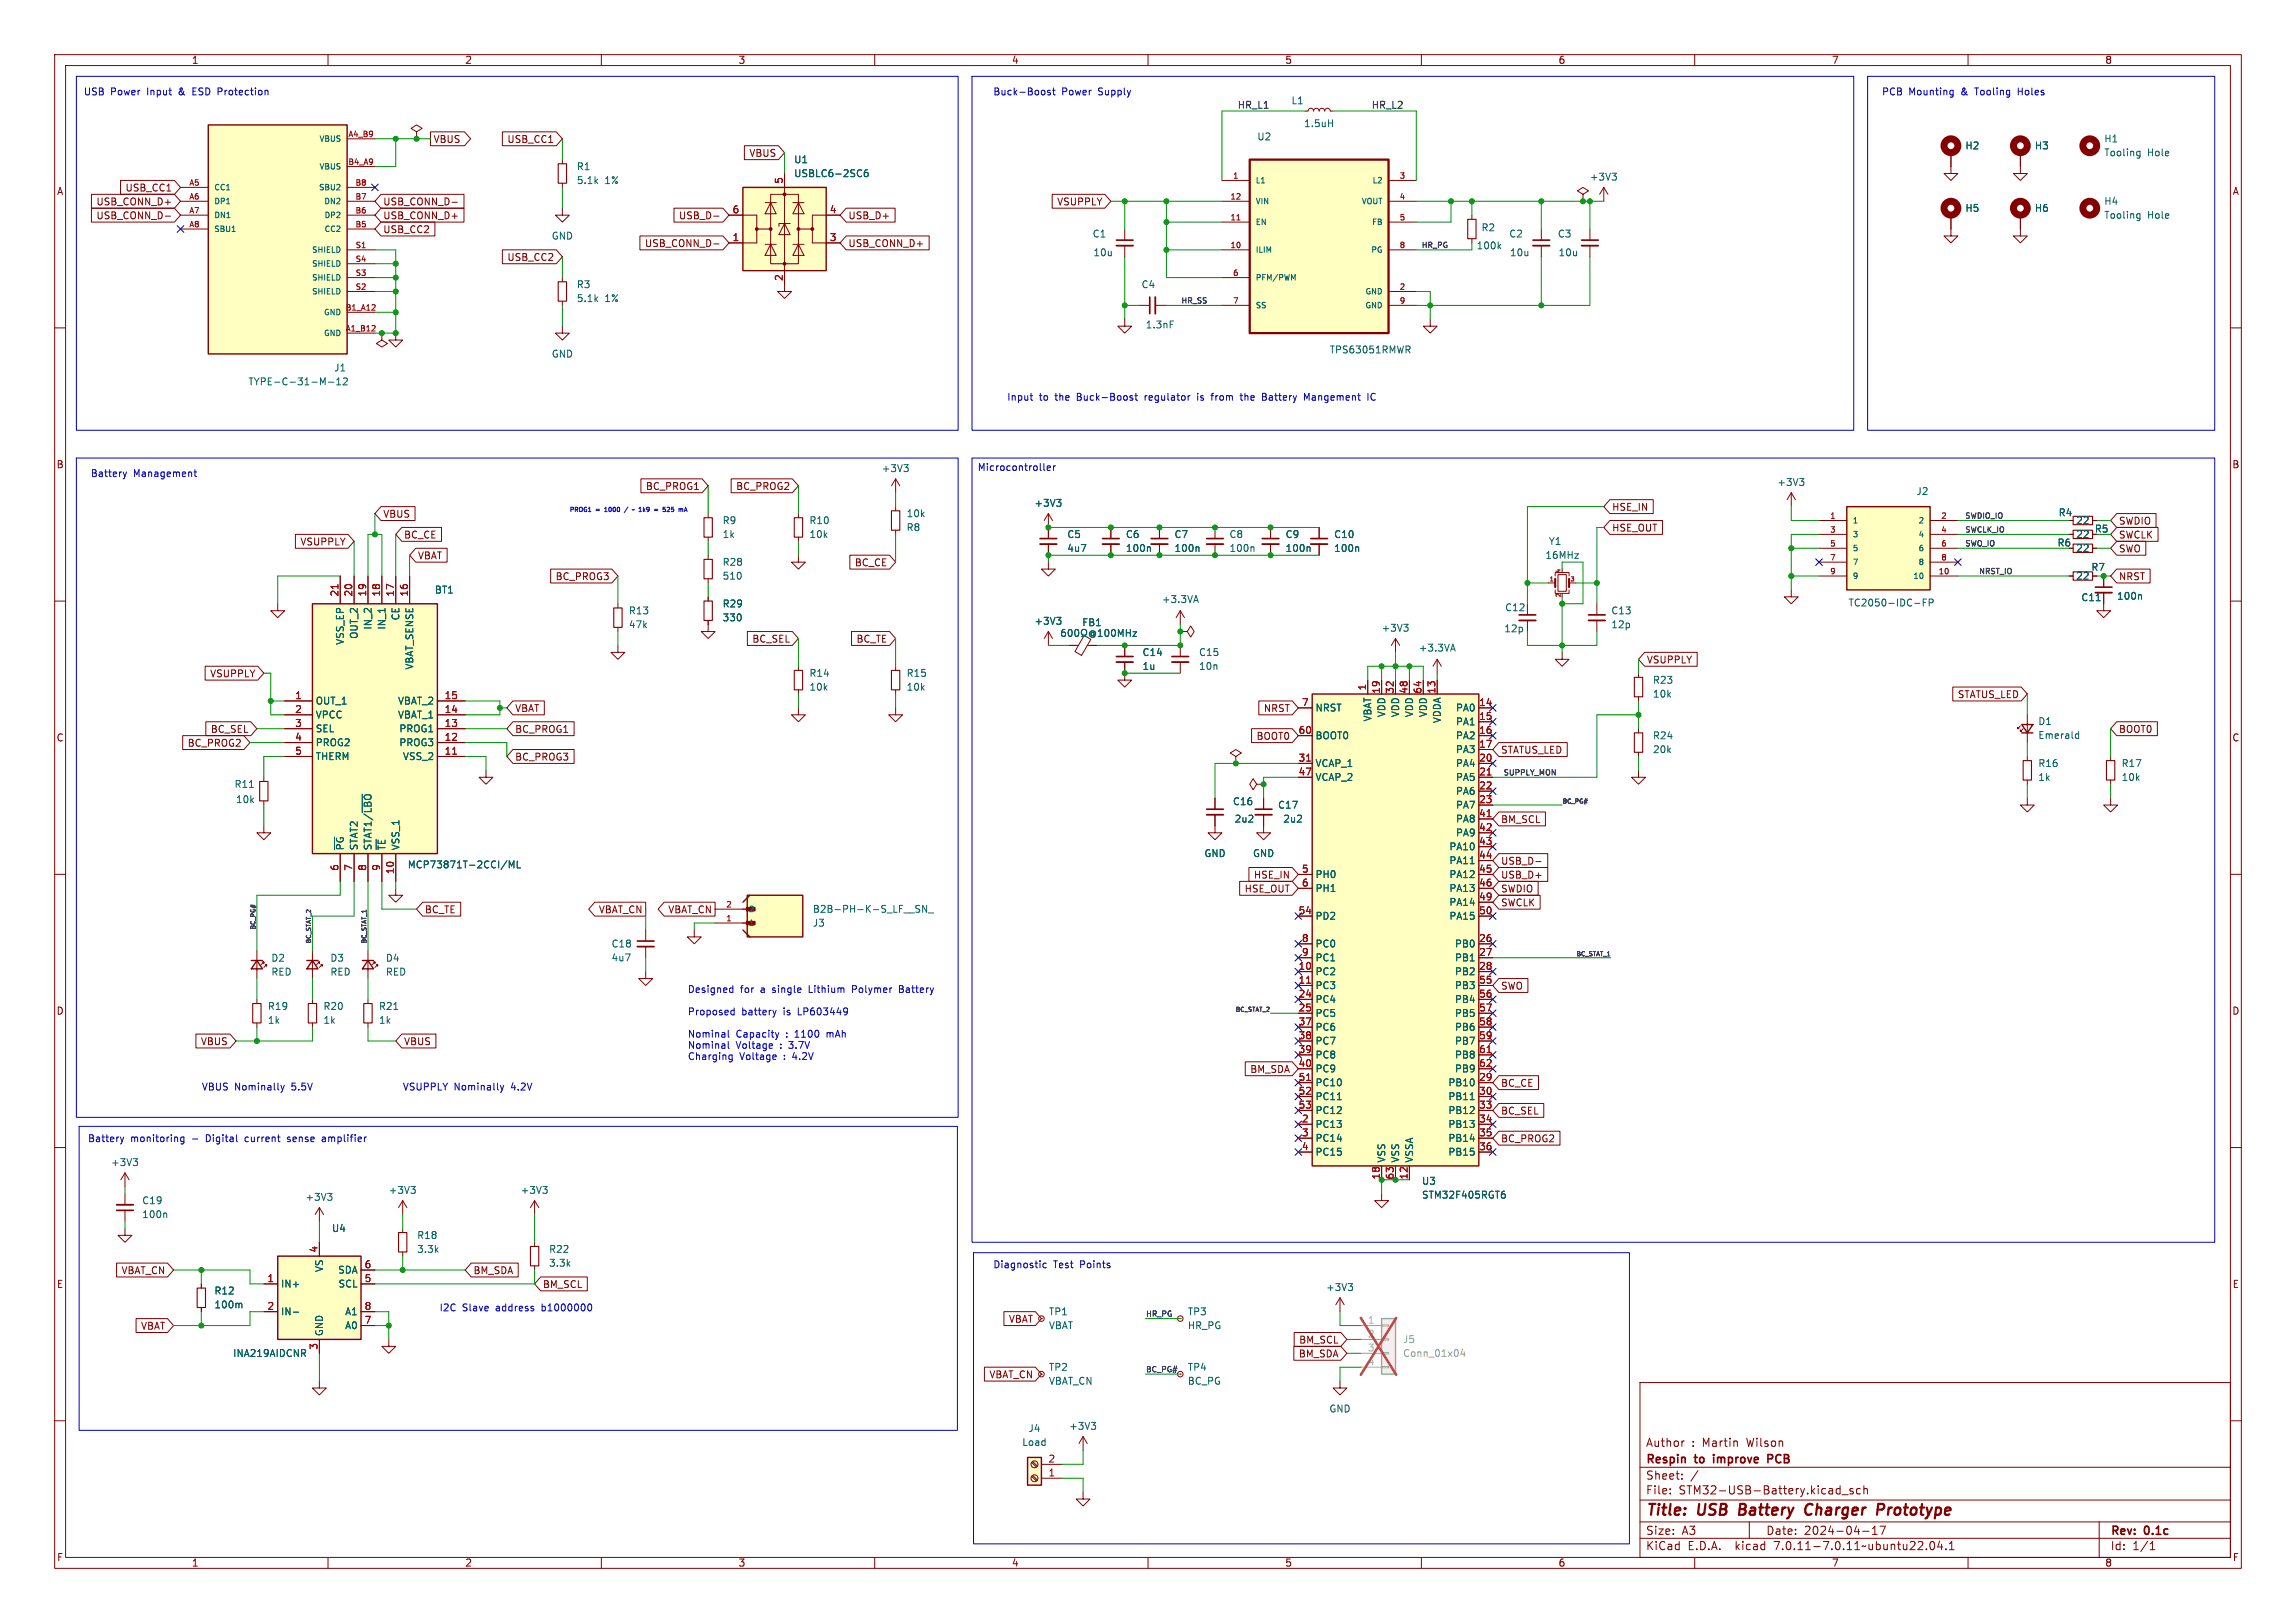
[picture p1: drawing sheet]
<svg xmlns="http://www.w3.org/2000/svg" width="420mm" height="297mm" viewBox="0 0 420 297" stroke-linecap="round" stroke-linejoin="round" font-family="sans-serif">
<defs><g id="words">
<g font-size="2.8" fill="#840000">
<text x="301" y="277.9">Title:</text>
<text x="310.6" y="277.9">USB</text>
<text x="319" y="277.9">Battery</text>
<text x="331.9" y="277.9">Charger</text>
<text x="345.8" y="277.9">Prototype</text>
</g>
<g font-size="2.1" fill="#840000">
<text x="301" y="268.2">Respin</text>
<text x="301" y="265">Author</text>
<text x="309.4" y="265">: Martin</text>
<text x="310.2" y="268.2">to</text>
<text x="314.1" y="268.2">improve</text>
<text x="319.7" y="265">Wilson</text>
<text x="324.6" y="268.2">PCB</text>
<text x="301" y="273.7">File:</text>
<text x="301" y="271">Sheet:</text>
<text x="307.1" y="273.7">STM32-USB-Battery.kicad_sch</text>
<text x="301" y="281.1">Size:</text>
<text x="307.6" y="281.1">A3</text>
<text x="323" y="281.1">Date:</text>
<text x="330" y="281.1">2024-04-17</text>
<text x="386" y="281.3">Rev:</text>
<text x="392.4" y="281.3">0.1c</text>
<text x="301" y="283.9">KiCad</text>
<text x="308.7" y="283.9">E.D.A.</text>
<text x="317.6" y="283.9">kicad</text>
<text x="324.8" y="283.9">7.0.11-7.0.11~ubuntu22.04.1</text>
<text x="386" y="283.9">Id:</text>
<text x="390.1" y="283.9">1/1</text>
</g>
<g font-size="1.8" fill="#840000">
<text x="35" y="11.9">1</text>
<text x="85" y="11.9">2</text>
<text x="135" y="11.9">3</text>
<text x="185" y="11.9">4</text>
<text x="235" y="11.9">5</text>
<text x="285" y="11.9">6</text>
<text x="335" y="11.9">7</text>
<text x="385" y="11.9">8</text>
<text x="79.2" y="26.4">VBUS</text>
<text x="92.7" y="26.4">USB_CC1</text>
<text x="137" y="28.9">VBUS</text>
<text x="10.3" y="35.9">A</text>
<text x="22.9" y="35.2">USB_CC1</text>
<text x="408.3" y="35.9">A</text>
<text x="17.5" y="40.3">USB_CONN_D-</text>
<text x="17.5" y="37.8">USB_CONN_D+</text>
<text x="70" y="37.8">USB_CONN_D-</text>
<text x="70" y="40.3">USB_CONN_D+</text>
<text x="124.1" y="40.3">USB_D-</text>
<text x="155.1" y="40.3">USB_D+</text>
<text x="193.3" y="37.8">VSUPPLY</text>
<text x="70" y="42.9">USB_CC2</text>
<text x="92.7" y="47.9">USB_CC2</text>
<text x="117.9" y="45.4">USB_CONN_D-</text>
<text x="155.1" y="45.4">USB_CONN_D+</text>
<text x="10.3" y="85.9">B</text>
<text x="118.1" y="89.9">BC_PROG1</text>
<text x="134.6" y="89.9">BC_PROG2</text>
<text x="408.2" y="85.9">B</text>
<text x="70" y="94.9">VBUS</text>
<text x="294.8" y="93.7">HSE_IN</text>
<text x="376.5" y="94.7">R4</text>
<text x="54.9" y="100">VSUPPLY</text>
<text x="73.8" y="98.7">BC_CE</text>
<text x="294.8" y="97.5">HSE_OUT</text>
<text x="383.1" y="97.7">R5</text>
<text x="387.5" y="96.2">SWDIO</text>
<text x="387.5" y="101.3">SWO</text>
<text x="387.5" y="98.7">SWCLK</text>
<text x="76.4" y="102.6">VBAT</text>
<text x="101.5" y="106.4">BC_PROG3</text>
<text x="156.3" y="103.8">BC_CE</text>
<text x="387.5" y="106.4">NRST</text>
<text x="137.5" y="117.8">BC_SEL</text>
<text x="156.6" y="117.8">BC_TE</text>
<text x="38.3" y="124.1">VSUPPLY</text>
<text x="301.2" y="121.6">VSUPPLY</text>
<text x="94.1" y="130.5">VBAT</text>
<text x="231.1" y="130.5">NRST</text>
<text x="358" y="128">STATUS_LED</text>
<text x="10.3" y="135.9">C</text>
<text x="34.2" y="136.8">BC_PROG2</text>
<text x="38.5" y="134.3">BC_SEL</text>
<text x="94.1" y="134.3">BC_PROG1</text>
<text x="229.7" y="135.6">BOOT0</text>
<text x="387.5" y="134.3">BOOT0</text>
<text x="408.2" y="135.9">C</text>
<text x="94.1" y="139.4">BC_PROG3</text>
<text x="274.5" y="138.1">STATUS_LED</text>
<text x="274.5" y="150.8">BM_SCL</text>
<text x="229.3" y="161">HSE_IN</text>
<text x="274.5" y="158.4">USB_D-</text>
<text x="274.5" y="161">USB_D+</text>
<text x="77.6" y="167.3">BC_TE</text>
<text x="109.4" y="167.3">VBAT_CN</text>
<text x="122.1" y="167.3">VBAT_CN</text>
<text x="227.6" y="163.5">HSE_OUT</text>
<text x="274.5" y="163.5">SWDIO</text>
<text x="274.5" y="166.1">SWCLK</text>
<text x="10.3" y="185.9">D</text>
<text x="274.5" y="181.3">SWO</text>
<text x="408.2" y="185.9">D</text>
<text x="36.6" y="191.5">VBUS</text>
<text x="73.8" y="191.5">VBUS</text>
<text x="228.6" y="196.5">BM_SDA</text>
<text x="274.5" y="199.1">BC_CE</text>
<text x="274.5" y="209.2">BC_PROG2</text>
<text x="274.5" y="204.2">BC_SEL</text>
<text x="22.1" y="233.4">VBAT_CN</text>
<text x="86.5" y="233.4">BM_SDA</text>
<text x="10.3" y="235.9">E</text>
<text x="99.2" y="235.9">BM_SCL</text>
<text x="408.3" y="235.9">E</text>
<text x="25.7" y="243.5">VBAT</text>
<text x="184.5" y="242.3">VBAT</text>
<text x="237.5" y="248.6">BM_SDA</text>
<text x="237.6" y="246.1">BM_SCL</text>
<text x="180.9" y="252.4">VBAT_CN</text>
<text x="10.3" y="285.9">F</text>
<text x="35" y="286.9">1</text>
<text x="85" y="286.9">2</text>
<text x="135" y="286.9">3</text>
<text x="185" y="286.9">4</text>
<text x="235" y="286.9">5</text>
<text x="285" y="286.9">6</text>
<text x="335" y="286.9">7</text>
<text x="385" y="286.9">8</text>
<text x="408.3" y="285.9">F</text>
</g>
<g font-size="1.8" fill="#0000c2">
<text x="15.2" y="17.5">USB</text>
<text x="20.2" y="17.5">Power</text>
<text x="27" y="17.5">Input</text>
<text x="33" y="17.5">&amp;</text>
<text x="35.7" y="17.5">ESD Protection</text>
<text x="181.6" y="17.5">Buck-Boost</text>
<text x="194.2" y="17.5">Power</text>
<text x="201" y="17.5">Supply</text>
<text x="344.2" y="17.5">PCB</text>
<text x="349.2" y="17.5">Mounting</text>
<text x="358.8" y="17.5">&amp;</text>
<text x="361.6" y="17.5">Tooling</text>
<text x="369.6" y="17.5">Holes</text>
<text x="184.1" y="73.4">Input</text>
<text x="190.1" y="73.4">to</text>
<text x="193.1" y="73.4">the</text>
<text x="197.3" y="73.4">Buck-Boost</text>
<text x="209.9" y="73.4">regulator</text>
<text x="219.7" y="73.4">is</text>
<text x="222.5" y="73.4">from</text>
<text x="228" y="73.4">the</text>
<text x="232.2" y="73.4">Battery</text>
<text x="240" y="73.4">Mangement</text>
<text x="16.5" y="87.4">Battery</text>
<text x="24.4" y="87.4">Management</text>
<text x="178.8" y="86.5">Microcontroller</text>
<text x="125.7" y="181.8">Designed</text>
<text x="125.7" y="185.9">Proposed</text>
<text x="135.4" y="181.8">for</text>
<text x="135.7" y="185.9">battery</text>
<text x="139.3" y="181.8">a</text>
<text x="141.6" y="181.8">single</text>
<text x="143.4" y="185.9">is</text>
<text x="146.2" y="185.9">LP603449</text>
<text x="148.4" y="181.8">Lithium</text>
<text x="156.6" y="181.8">Polymer</text>
<text x="165.4" y="181.8">Battery</text>
<text x="125.7" y="190">Nominal</text>
<text x="134.6" y="190">Capacity</text>
<text x="143.9" y="190">:</text>
<text x="145.7" y="190">1100</text>
<text x="151.7" y="190">mAh</text>
<text x="125.7" y="192">Nominal</text>
<text x="125.7" y="194.1">Charging</text>
<text x="134.6" y="192">Voltage</text>
<text x="135.3" y="194.1">Voltage</text>
<text x="142.8" y="192">:</text>
<text x="143.5" y="194.1">:</text>
<text x="144.6" y="192">3.7V</text>
<text x="145.3" y="194.1">4.2V</text>
<text x="36.8" y="199.6">VBUS</text>
<text x="42.9" y="199.6">Nominally</text>
<text x="53.4" y="199.6">5.5V</text>
<text x="77.5" y="199.6">VSUPPLY</text>
<text x="86.9" y="199.6">Nominally</text>
<text x="16" y="209.1">Battery</text>
<text x="23.9" y="209.1">monitoring</text>
<text x="35.2" y="209.1">-</text>
<text x="38" y="209.1">Digital</text>
<text x="45.3" y="209.1">current</text>
<text x="53.2" y="209.1">sense</text>
<text x="59.8" y="209.1">amplifier</text>
<text x="181.6" y="232.2">Diagnostic</text>
<text x="192.7" y="232.2">Test</text>
<text x="197.7" y="232.2">Points</text>
<text x="80.3" y="240.1">I2C</text>
<text x="84.6" y="240.1">Slave</text>
<text x="90.8" y="240.1">address</text>
<text x="99.4" y="240.1">b1000000</text>
</g>
<g font-size="1.8" fill="#0f0f0f">
<text x="226.3" y="20">HR_L1</text>
<text x="250.8" y="20">HR_L2</text>
</g>
<g font-size="1.8" fill="#006464">
<text x="236.1" y="19.3">L1</text>
<text x="238.4" y="23.5">1.5uH</text>
<text x="229.9" y="25.9">U2</text>
<text x="359.4" y="27.5">H2</text>
<text x="372.1" y="27.5">H3</text>
<text x="384.8" y="26.3">H1</text>
<text x="384.8" y="28.8">Tooling</text>
<text x="392.8" y="28.8">Hole</text>
<text x="105.4" y="31.3">R1</text>
<text x="105.4" y="33.9">5.1k</text>
<text x="110.6" y="33.9">1%</text>
<text x="145.2" y="30.1">U1</text>
<text x="145.2" y="32.6">USBLC6-2SC6</text>
<text x="290.7" y="33.2">+3V3</text>
<text x="359.4" y="39">H5</text>
<text x="372.1" y="39">H6</text>
<text x="384.8" y="37.7">H4</text>
<text x="384.8" y="40.2">Tooling</text>
<text x="392.8" y="40.2">Hole</text>
<text x="100.8" y="44">GND</text>
<text x="199.8" y="43.7">C1</text>
<text x="199.9" y="47.1">10u</text>
<text x="270" y="45.8">100k</text>
<text x="270.9" y="42.5">R2</text>
<text x="276" y="43.7">C2</text>
<text x="276.1" y="47.1">10u</text>
<text x="284.9" y="43.7">C3</text>
<text x="285" y="47.1">10u</text>
<text x="105.4" y="52.9">R3</text>
<text x="208.7" y="52.9">C4</text>
<text x="105.4" y="55.5">5.1k</text>
<text x="110.6" y="55.5">1%</text>
<text x="100.8" y="65.6">GND</text>
<text x="209.5" y="60.3">1.3nF</text>
<text x="243.1" y="64.9">TPS63051RMWR</text>
<text x="45.3" y="70.7">TYPE-C-31-M-12</text>
<text x="61" y="68.2">J1</text>
<text x="161.2" y="86.6">+3V3</text>
<text x="325" y="89.1">+3V3</text>
<text x="165.7" y="94.8">10k</text>
<text x="189.1" y="92.9">+3V3</text>
<text x="350.5" y="90.8">J2</text>
<text x="132.1" y="96.1">R9</text>
<text x="132.1" y="98.7">1k</text>
<text x="148" y="98.7">10k</text>
<text x="148" y="96.1">R10</text>
<text x="165.7" y="97.4">R8</text>
<text x="195.1" y="98.7">C5</text>
<text x="195.1" y="101.2">4u7</text>
<text x="205.9" y="98.7">C6</text>
<text x="205.9" y="101.2">100n</text>
<text x="214.7" y="98.7">C7</text>
<text x="214.7" y="101.2">100n</text>
<text x="224.8" y="98.7">C8</text>
<text x="224.8" y="101.2">100n</text>
<text x="235.1" y="98.7">C9</text>
<text x="235.1" y="101.2">100n</text>
<text x="244" y="98.7">C10</text>
<text x="244" y="101.2">100n</text>
<text x="283.2" y="99.9">Y1</text>
<text x="376.3" y="100.2">R6</text>
<text x="379.7" y="96.1">22</text>
<text x="379.7" y="101.2">22</text>
<text x="379.7" y="98.7">22</text>
<text x="132.1" y="106.3">510</text>
<text x="132.1" y="103.7">R28</text>
<text x="282.6" y="102.5">16MHz</text>
<text x="379.7" y="106.3">22</text>
<text x="382.5" y="104.7">R7</text>
<text x="73.3" y="113.6" transform="rotate(-90 73.3 113.6)">CE</text>
<text x="79.5" y="108.8">BT1</text>
<text x="114.9" y="112.6">R13</text>
<text x="132.1" y="113.9">330</text>
<text x="132.1" y="111.4">R29</text>
<text x="212.4" y="110.5">+3.3VA</text>
<text x="275.2" y="112.1">C12</text>
<text x="294.7" y="112.6">C13</text>
<text x="338" y="111.2">TC2050-IDC-FP</text>
<text x="380.6" y="110.2">C11</text>
<text x="387.2" y="110">100n</text>
<text x="63.1" y="118.1" transform="rotate(-90 63.1 118.1)">VSS_EP</text>
<text x="65.6" y="117" transform="rotate(-90 65.6 117)">OUT_2</text>
<text x="68.2" y="115.3" transform="rotate(-90 68.2 115.3)">IN_2</text>
<text x="70.7" y="115.3" transform="rotate(-90 70.7 115.3)">IN_1</text>
<text x="114.9" y="115.2">47k</text>
<text x="189.1" y="114.5">+3V3</text>
<text x="197.9" y="114.8">FB1</text>
<text x="252.6" y="115.8">+3V3</text>
<text x="259.4" y="119.4">+3.3VA</text>
<text x="275.1" y="115.9">12p</text>
<text x="294.7" y="115.2">12p</text>
<text x="75.8" y="122.6" transform="rotate(-90 75.8 122.6)">VBAT_SENSE</text>
<text x="148" y="124.1">R14</text>
<text x="165.7" y="124.1">R15</text>
<text x="208.9" y="122.8">1u</text>
<text x="208.9" y="120.2">C14</text>
<text x="219.2" y="120.2">C15</text>
<text x="219.2" y="122.8">10n</text>
<text x="302.3" y="125.3">R23</text>
<text x="57.7" y="129.1">OUT_1</text>
<text x="57.7" y="131.7">VPCC</text>
<text x="72.7" y="131.7">VBAT_1</text>
<text x="72.7" y="129.1">VBAT_2</text>
<text x="148" y="126.6">10k</text>
<text x="165.7" y="126.6">10k</text>
<text x="240.5" y="130.4">NRST</text>
<text x="253.6" y="131.3" transform="rotate(-90 253.6 131.3)">VDD</text>
<text x="256.1" y="131.3" transform="rotate(-90 256.1 131.3)">VDD</text>
<text x="258.7" y="131.3" transform="rotate(-90 258.7 131.3)">VDD</text>
<text x="261.2" y="131.3" transform="rotate(-90 261.2 131.3)">VDD</text>
<text x="266.2" y="130.4">PA0</text>
<text x="302.3" y="127.9">10k</text>
<text x="57.7" y="134.2">SEL</text>
<text x="57.7" y="136.8">PROG2</text>
<text x="72.9" y="136.8">PROG3</text>
<text x="72.9" y="134.2">PROG1</text>
<text x="240.5" y="135.5">BOOT0</text>
<text x="251.1" y="132.1" transform="rotate(-90 251.1 132.1)">VBAT</text>
<text x="263.8" y="132.4" transform="rotate(-90 263.8 132.4)">VDDA</text>
<text x="266.2" y="132.9">PA1</text>
<text x="266.2" y="135.5">PA2</text>
<text x="302.3" y="135.5">R24</text>
<text x="372.8" y="132.9">D1</text>
<text x="372.8" y="135.4">Emerald</text>
<text x="57.7" y="139.3">THERM</text>
<text x="73.6" y="139.3">VSS_2</text>
<text x="240.5" y="140.6">VCAP_1</text>
<text x="240.5" y="143.1">VCAP_2</text>
<text x="266.2" y="138">PA3</text>
<text x="266.2" y="140.6">PA4</text>
<text x="266.2" y="143.1">PA5</text>
<text x="302.3" y="138">20k</text>
<text x="372.8" y="140.6">R16</text>
<text x="372.8" y="143.1">1k</text>
<text x="388" y="140.6">R17</text>
<text x="388" y="143.1">10k</text>
<text x="42.8" y="144.4">R11</text>
<text x="43.1" y="147.2">10k</text>
<text x="225.4" y="147.5">C16</text>
<text x="233.7" y="148.2">C17</text>
<text x="266.2" y="145.6">PA6</text>
<text x="266.2" y="148.2">PA7</text>
<text x="63.1" y="155.7" transform="rotate(-90 63.1 155.7)">~{PG}</text>
<text x="65.6" y="155.7" transform="rotate(-90 65.6 155.7)">STAT2</text>
<text x="68.2" y="155.7" transform="rotate(-90 68.2 155.7)">STAT1/~{LBO}</text>
<text x="70.7" y="155.7" transform="rotate(-90 70.7 155.7)">~{TE}</text>
<text x="73.3" y="155.7" transform="rotate(-90 73.3 155.7)">VSS_1</text>
<text x="225.8" y="150.7">2u2</text>
<text x="234.6" y="150.7">2u2</text>
<text x="265" y="155.8">PA10</text>
<text x="266.2" y="150.7">PA8</text>
<text x="266.2" y="153.3">PA9</text>
<text x="74.5" y="159.1">MCP73871T-2CCI/ML</text>
<text x="220.2" y="157">GND</text>
<text x="229.1" y="157">GND</text>
<text x="240.5" y="160.9">PH0</text>
<text x="265" y="158.3">PA11</text>
<text x="265" y="160.9">PA12</text>
<text x="148.6" y="167.2">B2B-PH-K-S_LF__SN_</text>
<text x="240.5" y="163.4">PH1</text>
<text x="265" y="163.4">PA13</text>
<text x="265" y="166">PA14</text>
<text x="111.8" y="173.6">C18</text>
<text x="148.6" y="169.8">J3</text>
<text x="240.5" y="168.5">PD2</text>
<text x="240.5" y="173.6">PC0</text>
<text x="265" y="168.5">PA15</text>
<text x="266" y="173.6">PB0</text>
<text x="49.5" y="176.2">D2</text>
<text x="49.5" y="178.7">RED</text>
<text x="60.3" y="176.2">D3</text>
<text x="60.3" y="178.7">RED</text>
<text x="70.5" y="176.2">D4</text>
<text x="70.5" y="178.7">RED</text>
<text x="111.8" y="176.1">4u7</text>
<text x="240.5" y="178.7">PC2</text>
<text x="240.5" y="176.1">PC1</text>
<text x="266" y="176.1">PB1</text>
<text x="266" y="178.7">PB2</text>
<text x="48.9" y="185">R19</text>
<text x="59.1" y="185">R20</text>
<text x="69.2" y="185">R21</text>
<text x="240.5" y="181.2">PC3</text>
<text x="240.5" y="183.7">PC4</text>
<text x="266" y="181.2">PB3</text>
<text x="266" y="183.7">PB4</text>
<text x="48.9" y="187.6">1k</text>
<text x="59.1" y="187.6">1k</text>
<text x="69.2" y="187.6">1k</text>
<text x="240.5" y="186.3">PC5</text>
<text x="240.5" y="188.8">PC6</text>
<text x="240.5" y="191.4">PC7</text>
<text x="266" y="186.3">PB5</text>
<text x="266" y="188.8">PB6</text>
<text x="266" y="191.4">PB7</text>
<text x="240.5" y="193.9">PC8</text>
<text x="240.5" y="196.4">PC9</text>
<text x="266" y="193.9">PB8</text>
<text x="266" y="196.4">PB9</text>
<text x="240.5" y="199">PC10</text>
<text x="240.5" y="201.5">PC11</text>
<text x="264.8" y="199">PB10</text>
<text x="264.8" y="201.5">PB11</text>
<text x="240.5" y="206.6">PC13</text>
<text x="240.5" y="209.1">PC14</text>
<text x="240.5" y="204.1">PC12</text>
<text x="264.8" y="204.1">PB12</text>
<text x="264.8" y="206.6">PB13</text>
<text x="264.8" y="209.1">PB14</text>
<text x="20.2" y="213.6">+3V3</text>
<text x="240.5" y="211.7">PC15</text>
<text x="253.6" y="212.9" transform="rotate(-90 253.6 212.9)">VSS</text>
<text x="256.1" y="212.9" transform="rotate(-90 256.1 212.9)">VSS</text>
<text x="258.7" y="212.9" transform="rotate(-90 258.7 212.9)">VSSA</text>
<text x="264.8" y="211.7">PB15</text>
<text x="25.9" y="220.6">C19</text>
<text x="55.8" y="219.9">+3V3</text>
<text x="71" y="218.7">+3V3</text>
<text x="95.1" y="218.7">+3V3</text>
<text x="260" y="217">U3</text>
<text x="260" y="219.5">STM32F405RGT6</text>
<text x="25.9" y="223.1">100n</text>
<text x="60.6" y="225.7">U4</text>
<text x="76.2" y="226.9">R18</text>
<text x="59.3" y="232.9" transform="rotate(-90 59.3 232.9)">VS</text>
<text x="61.8" y="233.3">SDA</text>
<text x="76.2" y="229.5">3.3k</text>
<text x="100.3" y="232">3.3k</text>
<text x="100.3" y="229.5">R22</text>
<text x="39.1" y="237.1">R12</text>
<text x="39.1" y="239.6">100m</text>
<text x="51.3" y="235.8">IN+</text>
<text x="61.8" y="235.8">SCL</text>
<text x="242.5" y="236.4">+3V3</text>
<text x="51.3" y="240.9">IN-</text>
<text x="59.3" y="244.6" transform="rotate(-90 59.3 244.6)">GND</text>
<text x="63" y="243.4">A0</text>
<text x="63" y="240.9">A1</text>
<text x="191.8" y="240.9">TP1</text>
<text x="191.8" y="243.4">VBAT</text>
<text x="217.2" y="240.9">TP3</text>
<text x="217.2" y="243.4">HR_PG</text>
<text x="42.6" y="248.5">INA219AIDCNR</text>
<text x="191.8" y="251.1">TP2</text>
<text x="217.2" y="251.1">TP4</text>
<text x="191.8" y="253.6">VBAT_CN</text>
<text x="217.2" y="253.6">BC_PG</text>
<text x="188" y="262.3">J4</text>
<text x="195.5" y="261.8">+3V3</text>
<text x="243.1" y="258.7">GND</text>
<text x="186.9" y="264.8">Load</text>
</g>
<g font-size="1.8" fill="#a90000">
<text x="143.3" y="33.7" transform="rotate(-90 143.3 33.7)">5</text>
<text x="133.9" y="39.1">6</text>
<text x="151.7" y="39.1">4</text>
<text x="133.9" y="44.2">1</text>
<text x="151.7" y="44.2">3</text>
<text x="143.3" y="51.5" transform="rotate(-90 143.3 51.5)">2</text>
<text x="62" y="109.3" transform="rotate(-90 62 109.3)">21</text>
<text x="64.5" y="109.3" transform="rotate(-90 64.5 109.3)">20</text>
<text x="67.1" y="109.3" transform="rotate(-90 67.1 109.3)">19</text>
<text x="69.6" y="109.3" transform="rotate(-90 69.6 109.3)">18</text>
<text x="72.1" y="109.3" transform="rotate(-90 72.1 109.3)">17</text>
<text x="74.7" y="109.3" transform="rotate(-90 74.7 109.3)">16</text>
<text x="53.9" y="128">1</text>
<text x="53.9" y="130.6">2</text>
<text x="81.2" y="130.6">14</text>
<text x="81.2" y="128">15</text>
<text x="238.1" y="129.3">7</text>
<text x="249.9" y="126.4" transform="rotate(-90 249.9 126.4)">1</text>
<text x="252.5" y="127" transform="rotate(-90 252.5 127)">19</text>
<text x="255" y="127" transform="rotate(-90 255 127)">32</text>
<text x="257.6" y="127" transform="rotate(-90 257.6 127)">48</text>
<text x="260.1" y="127" transform="rotate(-90 260.1 127)">64</text>
<text x="262.6" y="127" transform="rotate(-90 262.6 127)">13</text>
<text x="270.5" y="129.3">14</text>
<text x="270.5" y="131.8">15</text>
<text x="53.9" y="133.1">3</text>
<text x="53.9" y="135.6">4</text>
<text x="81.2" y="135.6">12</text>
<text x="81.2" y="133.1">13</text>
<text x="237.4" y="134.4">60</text>
<text x="270.5" y="134.4">16</text>
<text x="270.5" y="136.9">17</text>
<text x="53.9" y="138.2">5</text>
<text x="81.2" y="138.2">11</text>
<text x="237.4" y="139.4">31</text>
<text x="237.4" y="142">47</text>
<text x="270.5" y="139.4">20</text>
<text x="270.5" y="142">21</text>
<text x="270.5" y="144.5">22</text>
<text x="270.5" y="147.1">23</text>
<text x="270.5" y="149.6">41</text>
<text x="270.5" y="152.1">42</text>
<text x="270.5" y="154.7">43</text>
<text x="62" y="159.5" transform="rotate(-90 62 159.5)">6</text>
<text x="64.5" y="159.5" transform="rotate(-90 64.5 159.5)">7</text>
<text x="67.1" y="159.5" transform="rotate(-90 67.1 159.5)">8</text>
<text x="69.6" y="159.5" transform="rotate(-90 69.6 159.5)">9</text>
<text x="72.1" y="160.1" transform="rotate(-90 72.1 160.1)">10</text>
<text x="238.1" y="159.8">5</text>
<text x="270.5" y="157.2">44</text>
<text x="270.5" y="159.8">45</text>
<text x="237.4" y="167.4">54</text>
<text x="238.1" y="162.3">6</text>
<text x="270.5" y="162.3">46</text>
<text x="270.5" y="164.8">49</text>
<text x="270.5" y="167.4">50</text>
<text x="238.1" y="172.5">8</text>
<text x="270.5" y="172.5">26</text>
<text x="237.4" y="177.5">10</text>
<text x="238.1" y="175">9</text>
<text x="270.5" y="175">27</text>
<text x="270.5" y="177.5">28</text>
<text x="237.4" y="180.1">11</text>
<text x="237.4" y="182.6">24</text>
<text x="237.4" y="185.2">25</text>
<text x="270.5" y="180.1">55</text>
<text x="270.5" y="182.6">56</text>
<text x="270.5" y="185.2">57</text>
<text x="237.4" y="187.7">37</text>
<text x="237.4" y="190.2">38</text>
<text x="270.5" y="187.7">58</text>
<text x="270.5" y="190.2">59</text>
<text x="237.4" y="192.8">39</text>
<text x="237.4" y="195.3">40</text>
<text x="237.4" y="197.9">51</text>
<text x="270.5" y="197.9">29</text>
<text x="270.5" y="192.8">61</text>
<text x="270.5" y="195.3">62</text>
<text x="237.4" y="200.4">52</text>
<text x="237.4" y="202.9">53</text>
<text x="270.5" y="200.4">30</text>
<text x="270.5" y="202.9">33</text>
<text x="238.1" y="205.5">2</text>
<text x="238.1" y="208">3</text>
<text x="270.5" y="205.5">34</text>
<text x="270.5" y="208">35</text>
<text x="238.1" y="210.6">4</text>
<text x="252.5" y="215.9" transform="rotate(-90 252.5 215.9)">18</text>
<text x="255" y="215.9" transform="rotate(-90 255 215.9)">63</text>
<text x="257.6" y="215.9" transform="rotate(-90 257.6 215.9)">12</text>
<text x="270.5" y="210.6">36</text>
<text x="58.2" y="229.3" transform="rotate(-90 58.2 229.3)">4</text>
<text x="66.6" y="232.2">6</text>
<text x="48.8" y="234.7">1</text>
<text x="48.8" y="239.8">2</text>
<text x="66.6" y="234.7">5</text>
<text x="66.6" y="239.8">8</text>
<text x="66.6" y="242.3">7</text>
<text x="58.2" y="247.1" transform="rotate(-90 58.2 247.1)">3</text>
<text x="191.7" y="267.7">2</text>
<text x="191.7" y="270.3">1</text>
</g>
<g font-size="1.8" fill="#aaa">
<text x="250.1" y="242.3">1</text>
<text x="250.1" y="244.9">2</text>
<text x="250.1" y="247.4">3</text>
<text x="250.1" y="249.9">4</text>
</g>
<g font-size="1.8" fill="#989898">
<text x="256.6" y="246">J5</text>
<text x="256.6" y="248.5">Conn_01x04</text>
</g>
<g font-size="1.4" fill="#006464">
<text x="58.3" y="26.1">VBUS</text>
<text x="39.1" y="35">CC1</text>
<text x="58.2" y="35">SBU2</text>
<text x="58.3" y="31.2">VBUS</text>
<text x="229.6" y="33.8">L1</text>
<text x="250.9" y="33.8">L2</text>
<text x="39.1" y="37.6">DP1</text>
<text x="39.1" y="40.1">DN1</text>
<text x="59.2" y="37.6">DN2</text>
<text x="59.2" y="40.1">DP2</text>
<text x="229.6" y="41.4">EN</text>
<text x="229.6" y="37.6">VIN</text>
<text x="249" y="37.6">VOUT</text>
<text x="250.8" y="41.4">FB</text>
<text x="39.1" y="42.6">SBU1</text>
<text x="57" y="46.5">SHIELD</text>
<text x="59.2" y="42.6">CC2</text>
<text x="229.6" y="46.5">ILIM</text>
<text x="250.7" y="46.5">PG</text>
<text x="57" y="51.5">SHIELD</text>
<text x="57" y="49">SHIELD</text>
<text x="229.6" y="51.5">PFM/PWM</text>
<text x="57" y="54.1">SHIELD</text>
<text x="59.1" y="57.9">GND</text>
<text x="229.6" y="56.6">SS</text>
<text x="249.6" y="54.1">GND</text>
<text x="249.6" y="56.6">GND</text>
<text x="59.1" y="61.7">GND</text>
<text x="338.8" y="96">1</text>
<text x="350.8" y="96">2</text>
<text x="338.8" y="98.5">3</text>
<text x="338.8" y="101.1">5</text>
<text x="350.8" y="98.5">4</text>
<text x="350.8" y="101.1">6</text>
<text x="338.8" y="103.6">7</text>
<text x="338.8" y="106.1">9</text>
<text x="349.9" y="106.1">10</text>
<text x="350.8" y="103.6">8</text>
<text x="136.9" y="167.1">2</text>
<text x="136.9" y="169.6">1</text>
</g>
<g font-size="1.4" fill="#a90000">
<text x="63.6" y="25.1">A4_B9</text>
<text x="34.5" y="34">A5</text>
<text x="63.6" y="30.2">B4_A9</text>
<text x="64.9" y="34">B8</text>
<text x="225.4" y="32.8">1</text>
<text x="255.9" y="32.8">3</text>
<text x="34.5" y="36.6">A6</text>
<text x="34.5" y="39.1">A7</text>
<text x="34.5" y="41.7">A8</text>
<text x="64.9" y="41.7">B5</text>
<text x="64.9" y="39.1">B6</text>
<text x="64.9" y="36.6">B7</text>
<text x="225" y="40.4">11</text>
<text x="225" y="36.6">12</text>
<text x="255.9" y="40.4">5</text>
<text x="255.9" y="36.6">4</text>
<text x="64.9" y="45.5">S1</text>
<text x="225" y="45.5">10</text>
<text x="255.9" y="45.5">8</text>
<text x="64.9" y="53.1">S2</text>
<text x="64.9" y="50.5">S3</text>
<text x="64.9" y="48">S4</text>
<text x="225.4" y="50.5">6</text>
<text x="255.9" y="53.1">2</text>
<text x="63.1" y="56.9">B1_A12</text>
<text x="225.4" y="55.6">7</text>
<text x="255.9" y="55.6">9</text>
<text x="63.1" y="60.7">A1_B12</text>
<text x="334.7" y="95">1</text>
<text x="355" y="95">2</text>
<text x="334.7" y="97.5">3</text>
<text x="334.7" y="100.1">5</text>
<text x="355" y="97.5">4</text>
<text x="355" y="100.1">6</text>
<text x="334.7" y="102.6">7</text>
<text x="334.7" y="105.2">9</text>
<text x="354.5" y="105.2">10</text>
<text x="355" y="102.6">8</text>
<text x="132.7" y="166.1">2</text>
<text x="132.7" y="168.7">1</text>
</g>
<g font-size="1.4" fill="#0f0f0f">
<text x="260" y="45.4">HR_PG</text>
<text x="216" y="55.6">HR_SS</text>
<text x="359.4" y="95">SWDIO_IO</text>
<text x="359.4" y="97.5">SWCLK_IO</text>
<text x="359.4" y="100.1">SWO_IO</text>
<text x="361.9" y="105.1">NRST_IO</text>
<text x="275" y="142">SUPPLY_MON</text>
<text x="209.5" y="241">HR_PG</text>
<text x="209.5" y="251.2">BC_PG#</text>
</g>
<g font-size="1.1" fill="#0000c2">
<text x="104.1" y="93.7">PROG1</text>
<text x="109" y="93.7">=</text>
<text x="110.9" y="93.7">1000</text>
<text x="116.6" y="93.7">~</text>
<text x="118.1" y="93.7">1k9</text>
<text x="121.2" y="93.7">=</text>
<text x="123.1" y="93.7">525</text>
</g>
<g font-size="1.1" fill="#a90000">
<text x="283.3" y="106.4">1</text>
<text x="285.5" y="105" transform="rotate(-90 285.5 105)">4</text>
<text x="287.1" y="106.4">3</text>
<text x="285.5" y="109.4" transform="rotate(-90 285.5 109.4)">2</text>
</g>
<g font-size="1.1" fill="#0f0f0f">
<text x="285.8" y="147.1">BC_PG#</text>
<text x="46.8" y="170.2" transform="rotate(-90 46.8 170.2)">BC_PG#</text>
<text x="56.9" y="172.7" transform="rotate(-90 56.9 172.7)">BC_STAT_2</text>
<text x="67.1" y="172.7" transform="rotate(-90 67.1 172.7)">BC_STAT_1</text>
<text x="288.3" y="175">BC_STAT_1</text>
<text x="225.9" y="185.2">BC_STAT_2</text>
</g>
</g></defs>
<g fill="none" stroke="#840000" stroke-width=".18">
<path d="M10 10h400v277h-400zM12 12h396v273h-396zM60 10v2M110 10v2M160 10v2M210 10v2M260 10v2M310 10v2M360 10v2M16.7 38.1h15.2l1.1 1.3-1.1 1.2h-15.2zM16.7 35.6h15.2l1.1 1.2-1.1 1.3h-15.2zM22 33h9.9l1.1 1.3-1.1 1.3h-9.9z"/>
<path d="M30.2 39.6h1M33 39.4h5.1M33 34.3h5.1M33 36.8h5.1M63.5 39.4h5.1M63.5 25.4h5.1M63.5 34.3h5.1M63.5 36.8h5.1M63.5 30.5h5.1M69.7 35.6h15.2v2.5h-15.2l-1.1-1.3zM69.7 38.1h15.2v2.5h-15.2l-1.1-1.2zM76.2 24.1l1-.6-1-.6-1 .6 1 .6v1.3"/>
<path d="M76.2 25.4h.1M78.7 24.1h6.3l1.1 1.3-1.1 1.3h-6.3zM82.7 37h1M91.9 24.1h9.9l1.1 1.3-1.1 1.3h-9.9zM102.9 38.1v1.3h1.2l-1.2 1.2-1.3-1.2h1.3M102.9 29.2v.8M102.9 33.5v.8M123.3 38.1h8.9l1.1 1.3-1.1 1.2h-8.9zM130.6 39.6h.9M133.3 39.4h5.1v2.5h2.6M136.2 26.7h6.2l1.1 1.2-1.1 1.3h-6.2zM140 37.1h2"/>
<path d="M141 35.6h5v12.7h-5zM141 37.1l1 2h-2zM143.5 31.8v21.5h1.3l-1.3 1.3-1.3-1.3h1.3M145 37.1h2.1M146 37.1l1.1 2h-2.1zM153.7 39.4h-5.1v2.5h-2.6M154.8 38.1h8.9v2.5h-8.9l-1.1-1.2zM192.5 35.6h9.6l1.1 1.2-1.1 1.3h-9.6zM223.5 36.8h5.1M223.5 33h5.1M238.8 20.3h.5l.1-.3 .3-.2 .4 .1 .2 .4 .1-.3 .4-.2 .3 .1 .2 .4 .2-.3 .3-.2 .3 .1 .2 .4 .2-.3 .3-.2 .4 .1 .1 .4h.5M254 36.8h5.1"/>
<path d="M254 33h5.1M269.2 39.4v.7M289.6 35.6l1-.7-1-.6-1.1 .6 1.1 .7v1.2M289.6 36.8h.1M293.4 34.3l-.8 1.3M293.4 34.3v2.5M293.4 34.3l.7 1.3M356.9 27.9v3.9h1.2l-1.2 1.2-1.3-1.2h1.3M356.9 39.4v3.8h1.2l-1.2 1.3-1.3-1.3h1.3M369.6 27.9v3.9h1.2l-1.2 1.2-1.3-1.2h1.3M369.6 39.4v3.8h1.2l-1.2 1.3-1.3-1.3h1.3M10 60h2"/>
<path d="M33 41.9h5.1M63.5 41.9h5.1M63.5 57.2h5.1M63.5 45.7h5.1M63.5 53.3h5.1M63.5 50.8h5.1M63.5 48.3h5.1M69.7 40.6h9.9v2.6h-9.9l-1.1-1.3zM91.9 45.7h9.9l1.1 1.3-1.1 1.3h-9.9zM102.9 59.7v1.3h1.2l-1.2 1.2-1.3-1.2h1.3M102.9 50.8v.8M102.9 55.1v.8"/>
<path d="M117.1 43.2h15.1l1.1 1.3-1.1 1.2h-15.1zM130.6 44.6h.9M138.4 41.9v2.6h-5.1M140 44.7h2M141 44.7l1 2h-2zM143.5 40.9l1 2h-2zM144.5 40.9h-2v.5M145 44.7h2.1M146 44.7l1.1 2h-2.1zM148.6 41.9v2.6h5.1M154.8 43.2h15.2v2.5h-15.2l-1.1-1.2zM205.7 58.4v1.3h1.3l-1.3 1.3-1.2-1.3h1.2"/>
<path d="M205.7 41.9v2M205.7 45v2M208.3 55.9h2M211.3 55.9h2.1M223.5 55.9h5.1M223.5 45.7h5.1M223.5 50.8h5.1M223.5 40.6h5.1M254 55.9h5.1M254 45.7h5.1M254 53.3h5.1M254 40.6h5.1"/>
<path d="M261.6 58.4v1.3h1.3l-1.3 1.3-1.3-1.3h1.3M269.2 43.7v.8M281.9 41.9v2M281.9 45v2M290.8 41.9v2M290.8 45v2M408 60h2M63.5 61h5.1M69.8 61v1.2l1.1 .7-1.1 .6-1-.6 1-.7M69.8 61h.1M72.4 61v1.2h1.3l-1.3 1.3-1.3-1.3h1.3M54 97.8h9.7l1.1 1.3-1.1 1.2h-9.7z"/>
<path d="M69.7 92.7h6.2v2.6h-6.2l-1.1-1.3zM73.5 96.5h7.3v2.6h-7.3l-1.1-1.3zM117.2 87.6h11.2l1.1 1.3-1.1 1.3h-11.2zM129.5 94v.7M129.5 98.3v.8M133.7 87.6h11.2l1.1 1.3-1.1 1.3h-11.2zM146 94v.7M146 98.3v.8M163.8 87.6v2.6M163.8 92.7v.8M163.8 97v.8M163.8 87.6l-.7 1.3"/>
<path d="M163.8 87.6l.8 1.3M191.8 94v4.6M191.8 99.6v2M191.8 94l-.8 1.3M191.8 94l.7 1.3M203.2 96.5v2.1M203.2 99.6v2M212.1 96.5v2.1M212.1 99.6v2M222.2 96.5v2.1M222.2 99.6v2M232.4 96.5v2.1"/>
<path d="M232.4 99.6v2M241.3 96.5v2.1M241.3 99.6v2M294.5 95.2h9.6v2.6h-9.6l-1.1-1.3zM294.5 91.4h7.9v2.6h-7.9l-1.1-1.3zM327.7 90.2l-.8 1.2M327.7 90.2v2.5M327.7 90.2l.7 1.2M332.7 95.3h5.1M332.7 97.8h5.1M353.1 95.3h5M353.1 97.8h5"/>
<path d="M378.5 97.8h.7M382.8 95.3h.7M387.2 94h7.2v2.5h-7.2l-1.1-1.2zM387.2 99.1h5.3v2.5h-5.3l-1.1-1.3zM387.2 96.5h7.6v2.6h-7.6l-1.1-1.3zM10 110h2M50.8 110.5v1.3h1.3l-1.3 1.2-1.3-1.2h1.3M62.2 105.4v5.1M64.8 105.4v5.1M67.3 105.4v5.1M69.8 105.4v5.1M72.4 105.4v5.1"/>
<path d="M74.9 105.4v5.1M76 100.3h5.8v2.6h-5.8l-1.1-1.3zM100.7 104.1h11.2l1.1 1.3-1.1 1.3h-11.2zM113 118.1v1.3h1.3l-1.3 1.3-1.2-1.3h1.2M113 110.5v.8M113 114.8v.8M129.5 113.5v2.1h1.3l-1.3 1.2-1.2-1.2h1.2M129.5 101.6v.8M129.5 105.9v.8M129.5 109.2v.8M136.7 115.6h8.2l1.1 1.2-1.1 1.3h-8.2zM146 101.6v1.3h1.3l-1.3 1.2-1.2-1.2h1.2"/>
<path d="M155.5 101.6h7.2l1.1 1.3-1.1 1.2h-7.2zM155.8 115.6h6.9l1.1 1.2-1.1 1.3h-6.9zM191.8 102.9v1.2h1.2l-1.2 1.3-1.3-1.3h1.3M191.8 115.6l-.8 1.2M191.8 115.6v2.5M191.8 115.6l.7 1.2M195.6 118.1h1.6M198.3 116.3l1.2 .7-1.7 2.9-1.2-.7zM198.9 118.1h1.8M205.7 118.1v2M215.9 115.6h1.3l.6-1 .6 1-.6 1-.6-1M215.9 115.6h.1"/>
<path d="M215.9 111.8v2.5M215.9 118.1v2M215.9 111.8l-.8 1.2M215.9 111.8l.8 1.2M255.3 116.8v2.6M255.3 116.8l-.8 1.3M255.3 116.8l.7 1.3M279.4 110.5v2M279.4 113.5v2.1M283.2 106.7h1.3M284.5 108v.6h2.5v-.6M284.5 105.4v-.6h2.5v.6"/>
<path d="M285 105.2h1.5v3h-1.5zM285.7 119.4v1.3h1.3l-1.3 1.2-1.2-1.2h1.2M287 106.7h1.3M292.1 110.5v2M292.1 113.5v2.1M300.8 119.4h9.7v2.5h-9.7l-1.1-1.2zM327.7 108v1.2h1.2l-1.2 1.3-1.3-1.3h1.3M332.7 105.4h5.1M332.7 100.3h5.1M332.7 102.9h5.1M353.1 105.4h5M353.1 100.3h5"/>
<path d="M353.1 102.9h5M378.5 105.4h.7M378.5 100.3h.7M382.8 105.4h.7M382.8 100.3h.7M384.8 108.5v3.3h1.3l-1.3 1.2-1.3-1.2h1.3M384.8 105.4v2M387.2 104.1h6.1v2.6h-6.1l-1.1-1.3zM408 110h2M33.4 134.6h11.2l1.1 1.3-1.1 1.3h-11.2zM37.5 121.9h9.6l1.2 1.3-1.2 1.3h-9.6zM37.7 132.1h8.2l1.1 1.3-1.1 1.2h-8.2z"/>
<path d="M52.1 128.3h5M52.1 138.4h5M52.1 135.9h5M52.1 133.4h5M52.1 130.8h5M80 128.3h5.1M80 138.4h5.1M80 135.9h5.1M80 133.4h5.1M80 130.8h5.1M93.8 132.1h11.2v2.5h-11.2l-1.1-1.2zM93.8 137.2h11.2v2.5h-11.2l-1.1-1.3z"/>
<path d="M93.8 128.3h5.8v2.5h-5.8l-1.1-1.3zM146 129.5v1.3h1.3l-1.3 1.3-1.2-1.3h1.2M146 121.9v.8M146 126.2v.8M163.8 129.5v1.3h1.3l-1.3 1.3-1.2-1.3h1.2M163.8 121.9v.8M163.8 126.2v.8M205.7 121.2v3.3h1.3l-1.3 1.2-1.2-1.2h1.2M215.9 121.2v2M226.1 138.4l1-.6-1-.6-1.1 .6 1.1 .6v1.3M226.1 139.7h.1M228.9 133.3h7.5l1.1 1.3-1.1 1.3h-7.5z"/>
<path d="M230.3 128.3h6.1l1.1 1.2-1.1 1.3h-6.1zM237.5 129.5h2.5M237.5 134.6h2.5M237.5 139.7h2.5M250.2 124.5v2.5M252.7 124.5v2.5M255.3 124.5v2.5M257.8 124.5v2.5M260.3 124.5v2.5M262.9 120.7v2.5M262.9 124.5v2.5M262.9 120.7l-.8 1.2"/>
<path d="M262.9 120.7l.8 1.2M270.5 129.5h2.5M270.5 132.1h2.5M270.5 134.6h2.5M270.5 137.2h2.5M270.5 139.7h2.5M274.2 135.9h12.5v2.5h-12.5l-1.2-1.2zM299.7 123.2v.8M299.7 127.5v.8M299.7 133.4v.7M299.7 137.7v.7M357.2 125.7h12.5l1.1 1.3-1.1 1.3h-12.5z"/>
<path d="M369.6 132.8l-.5 .6v-.3v.3h.2M370.1 133.4l-.5 .5v-.3v.3h.2M370.8 130.8v5.1M370.8 138.4v.8M386.1 138.4v.8M387.2 132.1h7.4v2.5h-7.4l-1.1-1.2zM10 160h2M48.3 151.1v1.3h1.2l-1.2 1.3-1.3-1.3h1.3M48.3 142.2v.8M48.3 146.6v.7M62.2 156.2v5.1M64.8 156.2v5.1"/>
<path d="M67.3 156.2v5.1M69.8 156.2v5.1M72.4 156.2v5.1M88.9 141v1.2h1.3l-1.3 1.3-1.3-1.3h1.3M222.2 149.1v3.3h1.3l-1.3 1.3-1.2-1.3h1.2M222.2 146.1v2M228.5 158.7h7.9l1.1 1.3-1.1 1.3h-7.9zM229.9 143.5l-.7-1-.6 1 .6 1 .7-1h1.2M231.1 149.1v3.3h1.3l-1.3 1.3-1.2-1.3h1.2M231.1 143.5h.1M231.1 146.1v2M237.5 142.2h2.5"/>
<path d="M270.5 142.2h2.5M270.5 144.8h2.5M270.5 147.3h2.5M270.5 149.9h2.5M270.5 152.4h2.5M270.5 154.9h2.5M270.5 157.5h2.5M274.2 148.6h8.5v2.5h-8.5l-1.2-1.2zM274.2 156.2h8.9v2.6h-8.9l-1.2-1.3zM274.2 158.7h8.9v2.6h-8.9l-1.2-1.3zM280.9 157.7h1M299.7 141v1.2h1.3l-1.3 1.3-1.3-1.3h1.3"/>
<path d="M370.8 146.1v1.2h1.3l-1.3 1.3-1.2-1.3h1.2M370.8 142.7v.8M386.1 146.1v1.2h1.2l-1.2 1.3-1.3-1.3h1.3M386.1 142.7v.8M408 160h2M47 174v5.1M48 176h.3v.3v-.3l-.5 .5M48.5 176.5h.3v.3v-.3l-.5 .5M57.1 174v5.1M58.2 176h.2v.3v-.3l-.5 .5M58.7 176.5h.2v.3v-.3l-.5 .5M67.3 174v5.1"/>
<path d="M68.3 176h.3v.3v-.3l-.5 .5M68.8 176.5h.3v.3v-.3l-.5 .5M72.4 162.6v1.2h1.3l-1.3 1.3-1.3-1.3h1.3M77.3 165.1h7v2.5h-7l-1.1-1.2zM108.8 165.1h9.3v2.5h-9.3l-1.1-1.2zM118.1 177.8v1.3h1.3l-1.3 1.2-1.3-1.2h1.3M118.1 170.2v2M118.1 173.2v2.1M121.5 165.1h9.3v2.5h-9.3l-1.1-1.2zM127 170.2v1.3h1.3l-1.3 1.2-1.3-1.2h1.3M130.8 168.9h5.1M130.8 166.4h5.1"/>
<path d="M226.8 161.3h9.6l1.1 1.3-1.1 1.2h-9.6zM237.5 160h2.5M237.5 177.8h2.5M237.5 172.7h2.5M237.5 175.3h2.5M237.5 162.6h2.5M237.5 167.6h2.5M270.5 160h2.5M270.5 177.8h2.5M270.5 172.7h2.5M270.5 175.3h2.5M270.5 162.6h2.5"/>
<path d="M270.5 165.1h2.5M270.5 167.6h2.5M274.2 161.3h7.2v2.5h-7.2l-1.2-1.2zM274.2 163.8h7.5v2.6h-7.5l-1.2-1.3zM274.2 179.1h5.3v2.5h-5.3l-1.2-1.3zM35.8 189.2h6.3l1.1 1.3-1.1 1.3h-6.3zM47 182.9v.7M47 187.2v.8M57.1 182.9v.7M57.1 187.2v.8M67.3 182.9v.7M67.3 187.2v.8"/>
<path d="M73.5 189.2h6.2v2.6h-6.2l-1.1-1.3zM227.8 194.3h8.6l1.1 1.3-1.1 1.3h-8.6zM237.5 180.3h2.5M237.5 182.9h2.5M237.5 185.4h2.5M237.5 198.1h2.5M237.5 188h2.5M237.5 190.5h2.5M237.5 193h2.5M237.5 195.6h2.5M270.5 180.3h2.5M270.5 182.9h2.5"/>
<path d="M270.5 185.4h2.5M270.5 198.1h2.5M270.5 188h2.5M270.5 190.5h2.5M270.5 193h2.5M270.5 195.6h2.5M274.2 196.8h7.2v2.6h-7.2l-1.2-1.3zM10 210h2M22.9 214.6v2.6M22.9 218.4v2.1M22.9 214.6l-.8 1.3M22.9 214.6l.7 1.3"/>
<path d="M73.7 219.7v2.5M73.7 219.7l-.8 1.3M73.7 219.7l.7 1.3M97.8 219.7v2.5M97.8 219.7l-.8 1.3M97.8 219.7l.8 1.3M237.5 205.7h2.5M237.5 208.3h2.5M237.5 200.7h2.5M237.5 203.2h2.5M237.5 210.8h2.5M252.7 218.4v1.3h1.3l-1.3 1.3-1.2-1.3h1.2"/>
<path d="M252.7 213.4v2.5M255.3 213.4v2.5M257.8 213.4v2.5M270.5 205.7h2.5M270.5 208.3h2.5M270.5 200.7h2.5M270.5 203.2h2.5M270.5 210.8h2.5M274.2 207h11.2v2.6h-11.2l-1.2-1.3zM274.2 201.9h8.2v2.6h-8.2l-1.2-1.3zM408 210h2M21.3 231.1h9.3l1.1 1.3-1.1 1.3h-9.3z"/>
<path d="M22.9 224.8v1.3h1.2l-1.2 1.2-1.3-1.2h1.3M22.9 221.5v2M36.8 234.9v.8M36.8 239.3v.7M48.3 234.9h2.5M58.4 221l-.7 1.2M58.4 221v2.5M58.4 227.3v2.6M58.4 221l.8 1.2M66 234.9h2.6M66 232.4h2.6M73.7 224.8v.8"/>
<path d="M73.7 229.1v.8M86.2 231.1h8.6v2.6h-8.6l-1.1-1.3zM97.8 227.3v.8M97.8 231.6v.8M98.9 233.7h8.5v2.5h-8.5l-1.1-1.3zM245.1 237.5l.8 1.3M245.1 237.5v2.5M245.1 237.5l-.8 1.3M10 260h2M24.9 241.3h5.7l1.1 1.3-1.1 1.2h-5.7zM48.3 240h2.5M58.4 252.7v1.3h1.3l-1.3 1.3-1.3-1.3h1.3"/>
<path d="M58.4 245.1v2.5M66 240h2.6M66 242.6h2.6M71.1 245.1v1.3h1.3l-1.3 1.2-1.3-1.2h1.3M180.1 250.2h9.3l1.1 1.3-1.1 1.2h-9.3zM183.6 240h5.8l1.1 1.3-1.1 1.3h-5.8zM190.5 241.3h.1M190.5 251.5h.1M215.9 241.3h.1M215.9 251.5h.1M236.7 246.4h8.6l1.1 1.2-1.1 1.3h-8.6zM236.7 243.8h8.6l1.1 1.3-1.1 1.3h-8.6z"/>
<path d="M245.1 252.7v1.3h1.3l-1.3 1.3-1.3-1.3h1.3M300 253h108v32h-108zM408 260h2M188.7 267.6l.9 .9M188.7 270.2l.9 .8M188.9 267.5l.9 .8M188.9 270l.9 .8M190.5 270.5h3.8M190.5 268h3.8M198.1 273v1.3h1.3l-1.3 1.3-1.3-1.3h1.3M198.1 262.9l-.7 1.3M198.1 262.9v2.5"/>
<path d="M198.1 262.9l.8 1.3M300 278.5h108M300 274.5h108M300 268.5h108M305.5 273.2v.2M305.5 272.5v.1M307.7 270.5v.2M307.7 269.8v.1M308.1 263.7l-.3 .1M310.6 269.1l-1.3 1.9M320 278.5v3M336.4 272.4l.2 .1"/>
<path d="M336.6 271.9v1.5M336.6 273.3l-.2 .1M336.9 273.5h1.2M338.9 272.5l-.3-.1-.2 .2v.2l.5 .2v.3h-.5M340.3 272.5l-.4-.1-.3 .3v.4l.1 .2h.6M340.9 272.5l.3-.1 .3 .1 .1 .9M340.9 271.9v1.5M342.5 279.7l.4-.4v1.5M343.9 279.3h1l-.7 1.5M384 278.5v6.5M60 285v2M110 285v2"/>
<path d="M160 285v2M210 285v2M260 285v2M300 281.5h108M310 285v2M340.7 280.2h1.2M342.5 280.8h.9M352.4 283.4v.2M353.2 282.2l.2-.1a.8 .8 0 0 1 .5 .7 .8 .8 0 0 1-.5 .8 .99 .99 0 0 1-.2-1.4zM354.8 282l-.4 1.1h1M355.2 282.6v1M355.9 283.4v.2"/>
<path d="M356.6 283.6h.8M356.6 282.5l.4-.4v1.5M360 285v2M393.3 283.6h.9M393.3 282.5l.4-.4v1.5"/>
<circle cx="190.5" cy="241.3" r=".51"/>
<circle cx="190.5" cy="251.5" r=".51"/>
<circle cx="215.9" cy="251.5" r=".51"/>
<circle cx="215.9" cy="241.3" r=".51"/>
<circle cx="189.2" cy="268" r=".63"/>
<circle cx="189.2" cy="270.5" r=".63"/>
</g>
<path d="M318.3 275.2l-.2 2h.8M331.2 275.2a1.13 1.13 0 0 0-1 .7 1.13 1.13 0 0 0 .3 1.2l.3 .1 .5-.1M343.6 275.2l.9 .1a.58 .58 0 0 1-.3 1h-.7" fill="none" stroke="#840000" stroke-width=".4"/>
<g fill="none" stroke="#840000" stroke-width=".3">
<path d="M204.2 43.9h3.1M210.3 54.4v3M280.4 43.9h3.1M289.3 43.9h3.1M190.2 98.6h3.1M201.7 98.6h3M210.6 98.6h3M220.7 98.6h3.1M230.9 98.6h3M239.8 98.6h3M277.9 112.5h3M290.6 112.5h3"/>
<path d="M383.3 107.4h3M204.2 120.1h3.1M214.4 120.1h3M220.7 148.1h3.1M229.6 148.1h3.1M116.6 172.2h3M21.3 221.5h3.1M313.5 266.2v.1M313.5 266.7v1M324.1 266.3l-.7-.1v1.5M324.1 266.9l-.7 .1"/>
</g>
<g fill="none" stroke="#840000" stroke-width=".2">
<path d="M102.1 30h1.5v3.5h-1.5zM102.1 51.6h1.5v3.5h-1.5zM268.5 40.1h1.5v3.6h-1.5zM128.8 94.7h1.5v3.6h-1.5zM145.3 94.7h1.5v3.6h-1.5zM163.1 93.5h1.5v3.5h-1.5zM379.2 94.5h3.6v1.5h-3.6zM379.2 97h3.6v1.6h-3.6zM379.2 99.6h3.6v1.5h-3.6zM112.3 111.3h1.5v3.5h-1.5zM128.8 110h1.5v3.5h-1.5zM128.8 102.4h1.5v3.5h-1.5z"/>
<path d="M379.2 104.6h3.6v1.6h-3.6zM145.3 122.7h1.5v3.5h-1.5zM163.1 122.7h1.5v3.5h-1.5zM299 124h1.5v3.5h-1.5zM299 134.1h1.5v3.6h-1.5zM370.1 139.2h1.5v3.5h-1.5zM385.3 139.2h1.5v3.5h-1.5zM47.5 143h1.5v3.6h-1.5zM46.2 183.6h1.6v3.6h-1.6zM56.4 183.6h1.5v3.6h-1.5zM66.5 183.6h1.6v3.6h-1.6zM36.1 235.7h1.5v3.6h-1.5z"/>
<path d="M72.9 225.6h1.5v3.5h-1.5zM97 228.1h1.6v3.5h-1.6z"/>
</g>
<g fill="none" stroke="#840000" stroke-width=".25">
<path d="M38.1 22.9h25.4v41.9h-25.4zM135.9 34.3h15.2v15.2h-15.2zM337.8 92.7h15.3v15.3h-15.3zM57.1 110.5h22.9v45.7h-22.9zM240 127h30.5v86.4h-30.5zM369.8 132.6h2.1l-1.1 1.5zM369.8 134.1h2.1M46 175.8h2M47 175.8l1 1.5h-2zM56.1 175.8h2.1M57.1 175.8l1.1 1.5h-2.1zM66.3 175.8h2"/>
<path d="M67.3 175.8l1 1.5h-2zM135.9 166.4h1.9M135.9 168.9h1.9M135.9 170.2l1.3 1.3M136.7 163.8h10.1v7.7h-10.1zM137.2 163.8l-1.3 1.3M50.8 229.9h15.2v15.2h-15.2zM188 266.7h2.5v5.1h-2.5z"/>
</g>
<g fill="none" stroke="#006464" stroke-width=".18">
<path d="M158.7 31.1h-.4a.85 .85 0 0 0 0 1.2l.5-.1v-.4l-.2-.3-.4 .1-.1 .2M243 22.5h.7M243.7 21.9v1.3M294.9 31.7h.8l-.5 .5M295.4 32.2l.3 .2v.3l-.3 .3M391.1 27.7h.4M391.1 39.1l.4 .1M391.5 27.7v1l-.2 .2h-.3M391.5 39.1v1l-.2 .2-.3 .1M391.5 28.5h-.4M391.5 39.9h-.4M42.5 42.4h.5"/>
<path d="M214.1 58.7h.6M236.6 51l.3-.8v1.1M274.2 45.1l.3 .4M274.5 44.7l-.5 .5M60.1 69.9h1M61.6 70.4h.7M61.6 69.5l.4-.3v1.2M62.8 69.3l.5-.1 .2 .3-.8 .9h.8M257.5 64l.4 .6M257.7 63.3l.2 .3v.3l-.2 .1M165.3 85h.8l-.4 .5M165.9 85.5l.2 .3v.3l-.2 .2"/>
<path d="M193.3 91.4h.8l-.5 .5M193.8 91.9l.3 .2v.3l-.3 .3M329.2 87.6h.8l-.5 .5M329.7 88.1l.3 .2v.3l-.3 .2M193.3 113h.8l-.5 .5M193.8 113.5l.3 .2v.3l-.3 .2M194.8 115.2h-.4a.86 .86 0 0 0 0 1.3l.4-.2 .1-.4-.2-.2h-.4l-.1 .2M195.5 115.3l.2-.1a.68 .68 0 0 1 .4 .6 .68 .68 0 0 1-.4 .7l-.3-.5zM196.8 115.2h.1a.68 .68 0 0 1 .4 .6 .68 .68 0 0 1-.4 .7 .84 .84 0 0 1-.1-1.3zM197.9 115.4a.6 .6 0 0 0 .2 .8v.3h-.3M198.7 115.4a.6 .6 0 0 1-.2 .8v.3h.3M200.1 115.9a.31 .31 0 0 0-.4-.1 .31 .31 0 0 0 0 .5 .31 .31 0 0 0 .4-.1"/>
<path d="M200.1 115.7v.5M200.1 116.2l.1 .1a.55 .55 0 0 0-.3-.9 .55 .55 0 0 0-.6 .6 .61 .61 0 0 0 .3 .6 .61 .61 0 0 0 .7-.1M200.9 116.5h.7M201.1 115.4l-.2 .1M201.3 115.2v1.3M202.2 115.3l.2-.1a.68 .68 0 0 1 .4 .6 .68 .68 0 0 1-.4 .7l-.3-.5zM203.5 115.2h.1a.68 .68 0 0 1 .5 .6 .68 .68 0 0 1-.5 .7 .84 .84 0 0 1-.1-1.3zM204.6 116.5v-1.3l.4 .9 .4-.9v1.3M206 115.2v1.3M206 115.8h.8M206.8 115.2v1.3M207.2 115.6h.7l-.7 .9h.7"/>
<path d="M210.2 100.1l.2 .2v.6M218.5 109.9h.6M218.8 109l.4 1.3M219.1 100.1l.2 .2v.6M229.2 100.1l.2 .1v.7M239.5 100.1l.1 .2v.6M248.3 100.1l.2 .2v.6M256.8 114.2h.8l-.5 .5M257.3 114.7l.3 .3v.3l-.3 .2M265.5 118.8h.6M265.8 117.9l.4 1.2M351.8 110.2h.4"/>
<path d="M352.4 109.6h-.6v1.3M352.9 110.3l.6-.1 .1-.1v-.4l-.7-.1v1.3M383.5 109.9h.7M391.6 108.8l.1 .2v.7M379.8 135.1h.4M379.8 134.3h.4M380.2 133.9v1.2M45.6 144.1h.8M66.3 145.3v3.4M92.7 157.5l-1.1 1.6M93.2 158.8v-1.2l.4 .9 .4-.9v1.2M94.6 157.6v1.2h.6"/>
<path d="M268.9 158.1h.8M167.6 166.2l.5 .2 .1 .3-.2 .2h-.5M168.2 165.7h-.4l-.2 .1M169.5 165.7v1.2l-.7-1.2v1.2M169.8 167.1h1M72 184.7h.8M24.4 212h.8l-.5 .5M24.9 212.5l.3 .3v.3l-.3 .2M59.9 218.4h.8l-.4 .5M60.5 218.9l.2 .2v.3l-.2 .3M75.2 217.1h.8l-.5 .5M75.7 217.6l.3 .2v.3l-.3 .3"/>
<path d="M99.3 217.1h.8l-.4 .5M99.8 217.6l.3 .2v.3l-.3 .3M244.6 201.2h.8M268.9 201.2h.8M274.9 218.5h.3l.2 .2-.1 .4-.4 .2M275 218h.2M30.3 222l.2 .2v.6M43.9 238.5l.3 .2v.6M246.6 234.9h.8l-.4 .5M247.2 235.4l.2 .2v.3l-.2 .3M53.6 240.1h1M55.5 247.6l.4 .6"/>
<path d="M55.8 247l.1 .2-.1 .4M199.6 260.3h.8l-.4 .5M200.2 260.8l.2 .2v.3l-.2 .3"/>
</g>
<g fill="none" stroke="#840000" stroke-width=".33">
<path d="M204.2 45h3.1M211.3 54.4v3M280.4 45h3.1M289.3 45h3.1M190.2 99.6h3.1M201.7 99.6h3M210.6 99.6h3M220.7 99.6h3.1M230.9 99.6h3M239.8 99.6h3M277.9 113.5h3M290.6 113.5h3"/>
<path d="M383.3 108.5h3M204.2 121.2h3.1M214.4 121.2h3M220.7 149.1h3.1M229.6 149.1h3.1M116.6 173.2h3M21.3 220.5h3.1"/>
</g>
<g fill="#ffffc2" stroke="#ffffc2" stroke-width=".18">
<path d="M240 127h30.5v86.4h-30.5z"/>
<path d="M337.8 92.7h15.3v15.3h-15.3z"/>
<path d="M50.8 229.9h15.2v15.2h-15.2z"/>
<path d="M135.9 34.3h15.2v15.2h-15.2z"/>
<path d="M38.1 22.9h25.4v41.9h-25.4z"/>
<path d="M228.6 29.2h25.4v31.8h-25.4z"/>
<path d="M188 266.7h2.5v5.1h-2.5z"/>
<path d="M136.7 163.8h10.1v7.7h-10.1z"/>
<path d="M57.1 110.5h22.9v45.7h-22.9z"/>
</g>
<g fill="none" stroke="#a90000" stroke-width=".18">
<path d="M68 56.8h.6M68.6 59.7v.3M68.6 55.8v.4M226.3 40.3h.5M68 60.6h.6M61.8 107v.7M82.8 138h.7M239 139.3h.7M272 141.8h.7M272 149.4h.7M239 179.9h.7M239 197.7h.7"/>
<path d="M272 192.6h.7"/>
</g>
<path d="M284.5 105.9v1.5M287 105.9v1.5" fill="none" stroke="#840000" stroke-width=".38"/>
<g fill="none" stroke="#840000" stroke-width="1.3">
<circle cx="356.9" cy="26.7" r="1.27"/>
<circle cx="356.9" cy="38.1" r="1.27"/>
<circle cx="369.6" cy="38.1" r="1.27"/>
<circle cx="369.6" cy="26.7" r="1.27"/>
<circle cx="382.3" cy="38.1" r="1.27"/>
<circle cx="382.3" cy="26.7" r="1.27"/>
</g>
<g fill="#840000" stroke="#840000" stroke-width=".18">
<path d="M136.5 168.6h1.6v.6h-1.6z"/>
<circle cx="138.4" cy="41.9" r=".25"/>
<circle cx="141" cy="41.9" r=".25"/>
<circle cx="143.5" cy="48.3" r=".25"/>
<circle cx="143.5" cy="35.6" r=".25"/>
<circle cx="146" cy="41.9" r=".25"/>
<circle cx="148.6" cy="41.9" r=".25"/>
</g>
<path d="M228.6 29.2h25.4v31.8h-25.4z" fill="none" stroke="#840000" stroke-width=".41"/>
<path d="M252.7 241.3h2.6v10.2h-2.6z" fill="#f0f0f0" stroke="#f0f0f0" stroke-width=".18"/>
<path d="M248.9 242.6h3.8M248.9 245.1h3.8M248.9 247.6h3.8M248.9 250.2h3.8M252.7 250.1h1.3v.2h-1.3zM252.7 247.5h1.3v.3h-1.3zM252.7 245h1.3v.2h-1.3zM252.7 242.4h1.3v.3h-1.3z" fill="none" stroke="#a1a1a1" stroke-width=".18"/>
<path d="M252.7 241.3h2.6v10.2h-2.6z" fill="none" stroke="#a1a1a1" stroke-width=".25"/>
<path d="M267.5 246.9l-.3 .9h.8M267.8 247.4v.8" fill="none" stroke="#989898" stroke-width=".18"/>
<path d="M248.9 241.2l6.5 10.4M255.4 241.2l-6.5 10.4" fill="none" stroke="#eb3a3d" stroke-width=".46"/>
<g fill="none" stroke="#0000c2" stroke-width=".18">
<path d="M14 14h161.3v64.7h-161.3zM49 16.6v.8M177.8 14h161.3v64.7h-161.3zM192.1 16.6l-.3-.1-.2 .2 .1 .2 .4 .1v.3h-.5M192.5 16.5h.5M192.7 16.1v1.1l.3 .2M341.6 14h63.5v64.7h-63.5zM356.9 16.5l.4 .1M357.3 16.5v1l-.1 .2-.4 .1M357.3 17.3l-.4 .1M188.4 72.4h.5M188.7 73.2h.2"/>
<path d="M206.9 72.4l.3 .1M206.9 72.8l.3 .1v.2l-.2 .1h-.2M207.6 72.4h.5M207.8 72v1.1l.3 .1M217.7 72.4l-.2 .1M219.1 72v.1M219.1 72.4v.8M221.5 72.4h.5M222 72l-.3 .2v1M226.8 72.4h.5M227 72v1.1l.3 .1M230.9 72l.6 .1 .1 .2-.2 .3"/>
<path d="M230.9 72.6h.5M231.4 72.6l.3 .2-.1 .3-.7 .1M238.6 73.2v-1.2l.4 .9 .5-.9v1.2M250.2 72v1.2M251.6 72.1a.6 .6 0 0 0-.9 .4 .6 .6 0 0 0 .6 .7l.3-.1M14 83.8h161.3v120.7h-161.3zM22.5 86.4l.3 .8M22.8 87.2l-.1 .4M23.1 86.4l-.3 .8M35.5 86.4h.5M35.7 85.9v1.1l.3 .2M110.6 93.6h.5"/>
<path d="M110.7 93l-.1 .1M114.9 92.8l-.7 1M116 93.2l-.4 .1M117 93l.1-.2v.8M117.7 92.8v.8M117.8 93.3l.2 .3M118 93.1l-.3 .3M119.7 93.2h.6M119.7 93.4h.6M121.7 92.8h-.4v.4M122 92.9l.3-.1 .2 .3-.5 .5h.5M125.2 93.6l.2-.8 .3 .8"/>
<path d="M125.2 93.4h.4M177.8 83.8h227.3v143.5h-227.3zM190.9 85.9l.2 .2M191.6 85.7l.6-.1-.1-.3-.4-.1-.1 .2v.6h.5M192.7 85.2v.9M193.1 85.2l-.4 .3M51.4 198.6l.3 .9M51.7 199.5l-.3 .4M52 198.6l-.3 .9M73.8 198.2l.4 1.3 .5-1.3M75.8 198.3l-.5-.1-.2 .1v.4l.5 .2 .2 .3-.3 .3-.5-.1M76.3 198.2l.1 1.2 .1 .1 .4-.1"/>
<path d="M86.1 198.6l.2 .2M86.3 198.8v.7M86.5 198.6l-.2 .2M95.3 198.3l.5-.1 .3 .4-.8 .9h.8M96.4 198.2l.5 1.3 .4-1.3M133.2 188.5v1.1l.2 .2M133.2 190.6v1.1l.2 .2M133.4 193.8l.2 .1 .3-.1M133.7 180.8h.4M133.8 185.7h.5M133.8 184.9h.5M133.9 193v1.1l-.2 .2h-.3"/>
<path d="M133.9 193.1l-.3-.1-.2 .2M134.1 180.4v1.2M134.1 181.6h-.4M134.3 184.4v1.3M141.1 191l.2 .3-.6 .1M141.3 191.8l-.2 .1M141.8 193l.2 .4-.6 .1M141.9 189l.3 .8M141.9 193.8l-.1 .1M142 184.9l-.3 .8M142.2 189.8l-.2 .3M142.5 189l-.3 .8"/>
<path d="M154.8 184.4l.2 .3a.94 .94 0 0 1-.2 1M155 185l-.2 .2M155.9 181h.5M156.4 180.4h-.5v1.2M164.5 181h.5M165 180.4h-.5v1.2h.5M14.5 206.1h160.6v55.6h-160.6zM22 208.1l.3 .8M22.3 208.9l-.1 .4M22.6 208.1l-.3 .8M33.6 208.1v1l-.2 .2h-.3M33.6 208.1h-.3l-.3 .2 .2 .6h.4"/>
<path d="M43.3 208.9h.1M52.6 208.9h.1M52.8 208.1l-.2 .2 .2 .2M59.3 208.1h-.3M59.4 208.4h-.3l-.2 .2 .1 .3h.4M107.7 238.7l.1-.1a.68 .68 0 0 1 .5 .7 .68 .68 0 0 1-.5 .6l-.1-.1M178.1 229.2h120v53.3h-120zM191.4 231.2l-.4-.1-.2 .3 .1 .5h.5"/>
</g>
<g fill="none" stroke="#009600" stroke-width=".18">
<path d="M68.6 25.4h10.1M72.4 25.4v5.1h-3.8M102.9 25.4v3.8M102.9 34.3v3.8M143.5 27.9v3.9M203.2 36.8h20.3M205.7 36.8v5.1M213.4 36.8v14h10.1M238.8 20.3h-15.3v12.7M243.8 20.3h15.3v12.7M259.1 36.8h34.3M265.4 36.8v3.8h-6.3"/>
<path d="M269.2 36.8v2.6M281.9 36.8v5.1M290.8 36.8v5.1M68.6 45.7h3.8v15.3h-3.8M68.6 53.3h3.8M68.6 48.3h3.8M68.6 50.8h3.8M68.6 57.2h3.8M102.9 47v3.8M102.9 55.9v3.8M205.7 47v11.4M205.7 55.9h2.6"/>
<path d="M213.4 45.7h10.1M213.4 40.6h10.1M213.4 55.9h10.1M259.1 53.3h2.5v5.1M269.2 44.5v1.2h-10.1M281.9 47v8.9M290.8 47v8.9h-31.7M64.8 99.1v6.3M68.6 94v3.8M72.4 97.8v7.6M129.5 88.9v5.1M129.5 99.1v2.5"/>
<path d="M146 88.9v5.1M146 99.1v2.5M163.8 90.2v2.5M163.8 97.8v5.1M191.8 96.5h49.5M293.4 96.5h-1.3v14M293.4 92.7h-14v17.8M327.7 92.7v2.6h5M332.7 97.8h-5v10.2M358.1 97.8h20.4M358.1 95.3h20.4M383.5 97.8h2.6"/>
<path d="M383.5 95.3h2.6M62.2 105.4h-11.4v5.1M67.3 105.4v-7.6h2.5v7.6M74.9 101.6v3.8M113 105.4v5.1M113 115.6v2.5M129.5 106.7v2.5M146 116.8v5.1M163.8 116.8v5.1M191.8 118.1h3.8M215.9 114.3v3.8h-15.2M241.3 101.6h-49.5v1.3"/>
<path d="M255.3 119.4v5.1M279.4 115.6v2.5h12.7v-2.5M279.4 106.7h3.8M285.7 104.1v-1.2h3.9v7.6h-3.9M285.7 109.2v10.2M288.3 106.7h3.8M327.7 105.4h5M327.7 100.3h5M358.1 105.4h20.4M358.1 100.3h20.4M383.5 105.4h2.6M383.5 100.3h2.6"/>
<path d="M45.7 135.9h6.4M47 133.4h5.1M48.3 123.2h1.2v7.6h2.6M49.5 128.3h2.6M52.1 138.4h-3.8v3.8M85.1 135.9h7.6v2.5M85.1 138.4h3.8v2.6M85.1 133.4h7.6M85.1 128.3h6.3v2.5h-6.3M91.4 129.5h1.3M146 127v2.5M163.8 127v2.5"/>
<path d="M205.7 123.2h10.2M237.5 139.7h-15.3v6.4M250.2 124.5v-2.6h10.1v2.6M252.7 121.9v2.6M257.8 121.9v2.6M262.9 123.2v1.3M299.7 130.8h-7.6v11.4h-19.1M299.7 120.7v2.5M299.7 128.3v5.1M299.7 138.4v2.6M370.8 127v3.8M370.8 135.9v2.5"/>
<path d="M386.1 133.4v5M48.3 147.3v3.8M237.5 142.2h-6.4v3.9M273 147.3h12.7M370.8 143.5v2.6M386.1 143.5v2.6M47 179.1v3.8M57.1 179.1v3.8M62.2 161.3v2.5h-15.2v10.2M64.8 161.3v6.3h-7.7v6.4M67.3 161.3v12.7M67.3 179.1v3.8"/>
<path d="M69.8 161.3v5.1h6.4M72.4 161.3v1.3M118.1 166.4v3.8M118.1 175.3v2.5M130.8 168.9h-3.8v1.3M273 175.3h21.6M47 188v2.5M57.1 188v2.5h-13.9M67.3 188v2.5h5.1M232.4 185.4h5.1M22.9 217.2v1.2M257.8 215.9h-5.1v2.5"/>
<path d="M22.9 223.5v1.3M31.7 232.4h14v2.5h2.6M36.8 232.4v2.5M58.4 223.5v3.8M68.6 232.4h16.5M73.7 222.2v2.6M73.7 229.9v2.5M97.8 232.4v2.5h-29.2M97.8 222.2v5.1M36.8 240v2.6M48.3 240h-2.6v2.6h-14M58.4 247.6v5.1"/>
<path d="M68.6 242.6h2.5M68.6 240h2.5v5.1M209.5 241.3h6.4M209.5 251.5h6.4M245.1 240v2.6h3.8M246.4 247.6h2.5M246.4 245.1h2.5M248.9 250.2h-3.8v2.5M194.3 270.5h3.8v2.5M198.1 265.4v2.6h-3.8"/>
</g>
<g fill="none" stroke="#000084" stroke-width=".18">
<path d="M68 33.7l1.2 1.2M69.2 33.7l-1.2 1.2M32.4 41.3l1.2 1.2M33.6 41.3l-1.2 1.2M332.1 102.3l1.2 1.2M333.3 102.3l-1.2 1.2M357.5 102.3l1.2 1.2M358.7 102.3l-1.2 1.2M272.4 139.1l1.3 1.2M272.4 134l1.3 1.2M272.4 131.5l1.3 1.2M272.4 128.9l1.3 1.2"/>
<path d="M273.7 131.5l-1.3 1.2M273.7 139.1l-1.3 1.2M273.7 134l-1.3 1.2M273.7 128.9l-1.3 1.2M272.4 151.8l1.3 1.2M272.4 154.3l1.3 1.2M272.4 144.2l1.3 1.2M273.7 151.8l-1.3 1.2M273.7 154.3l-1.3 1.2M273.7 144.2l-1.3 1.2M236.9 174.7l1.2 1.2M236.9 177.2l1.2 1.2"/>
<path d="M236.9 172.1l1.2 1.2M236.9 167l1.2 1.2M236.9 179.7l1.2 1.2M238.1 174.7l-1.2 1.2M238.1 177.2l-1.2 1.2M238.1 172.1l-1.2 1.2M238.1 167l-1.2 1.2M238.1 179.7l-1.2 1.2M272.4 172.1l1.3 1.2M272.4 167l1.3 1.2M272.4 177.2l1.3 1.2M273.7 167l-1.3 1.2"/>
<path d="M273.7 172.1l-1.3 1.2M273.7 177.2l-1.3 1.2M236.9 197.5l1.2 1.2M236.9 182.3l1.2 1.2M236.9 187.4l1.2 1.2M236.9 189.9l1.2 1.2M236.9 192.4l1.2 1.2M238.1 187.4l-1.2 1.2M238.1 197.5l-1.2 1.2M238.1 189.9l-1.2 1.2M238.1 182.3l-1.2 1.2M238.1 192.4l-1.2 1.2"/>
<path d="M272.4 195l1.3 1.2M272.4 182.3l1.3 1.2M272.4 187.4l1.3 1.2M272.4 189.9l1.3 1.2M272.4 192.4l1.3 1.2M272.4 184.8l1.3 1.2M273.7 187.4l-1.3 1.2M273.7 195l-1.3 1.2M273.7 182.3l-1.3 1.2M273.7 189.9l-1.3 1.2M273.7 192.4l-1.3 1.2M273.7 184.8l-1.3 1.2"/>
<path d="M236.9 205.1l1.2 1.2M236.9 202.6l1.2 1.2M236.9 210.2l1.2 1.2M236.9 200.1l1.2 1.2M236.9 207.7l1.2 1.2M238.1 205.1l-1.2 1.2M238.1 202.6l-1.2 1.2M238.1 210.2l-1.2 1.2M238.1 200.1l-1.2 1.2M238.1 207.7l-1.2 1.2M272.4 205.1l1.3 1.2M272.4 200.1l1.3 1.2"/>
<path d="M272.4 210.2l1.3 1.2M273.7 205.1l-1.3 1.2M273.7 200.1l-1.3 1.2M273.7 210.2l-1.3 1.2"/>
</g>
<g fill="#009600" stroke="#009600" stroke-width=".18">
<circle cx="252.7" cy="121.9" r=".46"/>
<circle cx="232.4" cy="101.6" r=".46"/>
<circle cx="255.3" cy="121.9" r=".46"/>
<circle cx="257.8" cy="121.9" r=".46"/>
<circle cx="231.1" cy="143.5" r=".46"/>
<circle cx="255.3" cy="215.9" r=".46"/>
<circle cx="252.7" cy="215.9" r=".46"/>
<circle cx="226.1" cy="139.7" r=".46"/>
<circle cx="215.9" cy="115.6" r=".46"/>
<circle cx="205.7" cy="123.2" r=".46"/>
<circle cx="205.7" cy="118.1" r=".46"/>
<circle cx="91.4" cy="129.5" r=".46"/>
<circle cx="49.5" cy="128.3" r=".46"/>
<circle cx="73.7" cy="232.4" r=".46"/>
<circle cx="71.1" cy="242.6" r=".46"/>
<circle cx="36.8" cy="242.6" r=".46"/>
<circle cx="36.8" cy="232.4" r=".46"/>
<circle cx="47" cy="190.5" r=".46"/>
<circle cx="232.4" cy="96.5" r=".46"/>
<circle cx="215.9" cy="118.1" r=".46"/>
<circle cx="212.1" cy="101.6" r=".46"/>
<circle cx="222.2" cy="101.6" r=".46"/>
<circle cx="222.2" cy="96.5" r=".46"/>
<circle cx="279.4" cy="106.7" r=".46"/>
<circle cx="285.7" cy="118.1" r=".46"/>
<circle cx="299.7" cy="130.8" r=".46"/>
<circle cx="285.7" cy="110.5" r=".46"/>
<circle cx="292.1" cy="106.7" r=".46"/>
<circle cx="384.8" cy="105.4" r=".46"/>
<circle cx="290.8" cy="36.8" r=".46"/>
<circle cx="289.6" cy="36.8" r=".46"/>
<circle cx="281.9" cy="36.8" r=".46"/>
<circle cx="281.9" cy="55.9" r=".46"/>
<circle cx="261.6" cy="55.9" r=".46"/>
<circle cx="269.2" cy="36.8" r=".46"/>
<circle cx="265.4" cy="36.8" r=".46"/>
<circle cx="327.7" cy="105.4" r=".46"/>
<circle cx="327.7" cy="100.3" r=".46"/>
<circle cx="72.4" cy="61" r=".46"/>
<circle cx="69.8" cy="61" r=".46"/>
<circle cx="68.6" cy="97.8" r=".46"/>
<circle cx="191.8" cy="101.6" r=".46"/>
<circle cx="203.2" cy="101.6" r=".46"/>
<circle cx="213.4" cy="36.8" r=".46"/>
<circle cx="205.7" cy="36.8" r=".46"/>
<circle cx="212.1" cy="96.5" r=".46"/>
<circle cx="191.8" cy="96.5" r=".46"/>
<circle cx="203.2" cy="96.5" r=".46"/>
<circle cx="205.7" cy="55.9" r=".46"/>
<circle cx="213.4" cy="45.7" r=".46"/>
<circle cx="213.4" cy="40.6" r=".46"/>
<circle cx="72.4" cy="53.3" r=".46"/>
<circle cx="76.2" cy="25.4" r=".46"/>
<circle cx="72.4" cy="25.4" r=".46"/>
<circle cx="72.4" cy="48.3" r=".46"/>
<circle cx="72.4" cy="50.8" r=".46"/>
<circle cx="72.4" cy="57.2" r=".46"/>
</g>
<use href="#words"/>
</svg>
